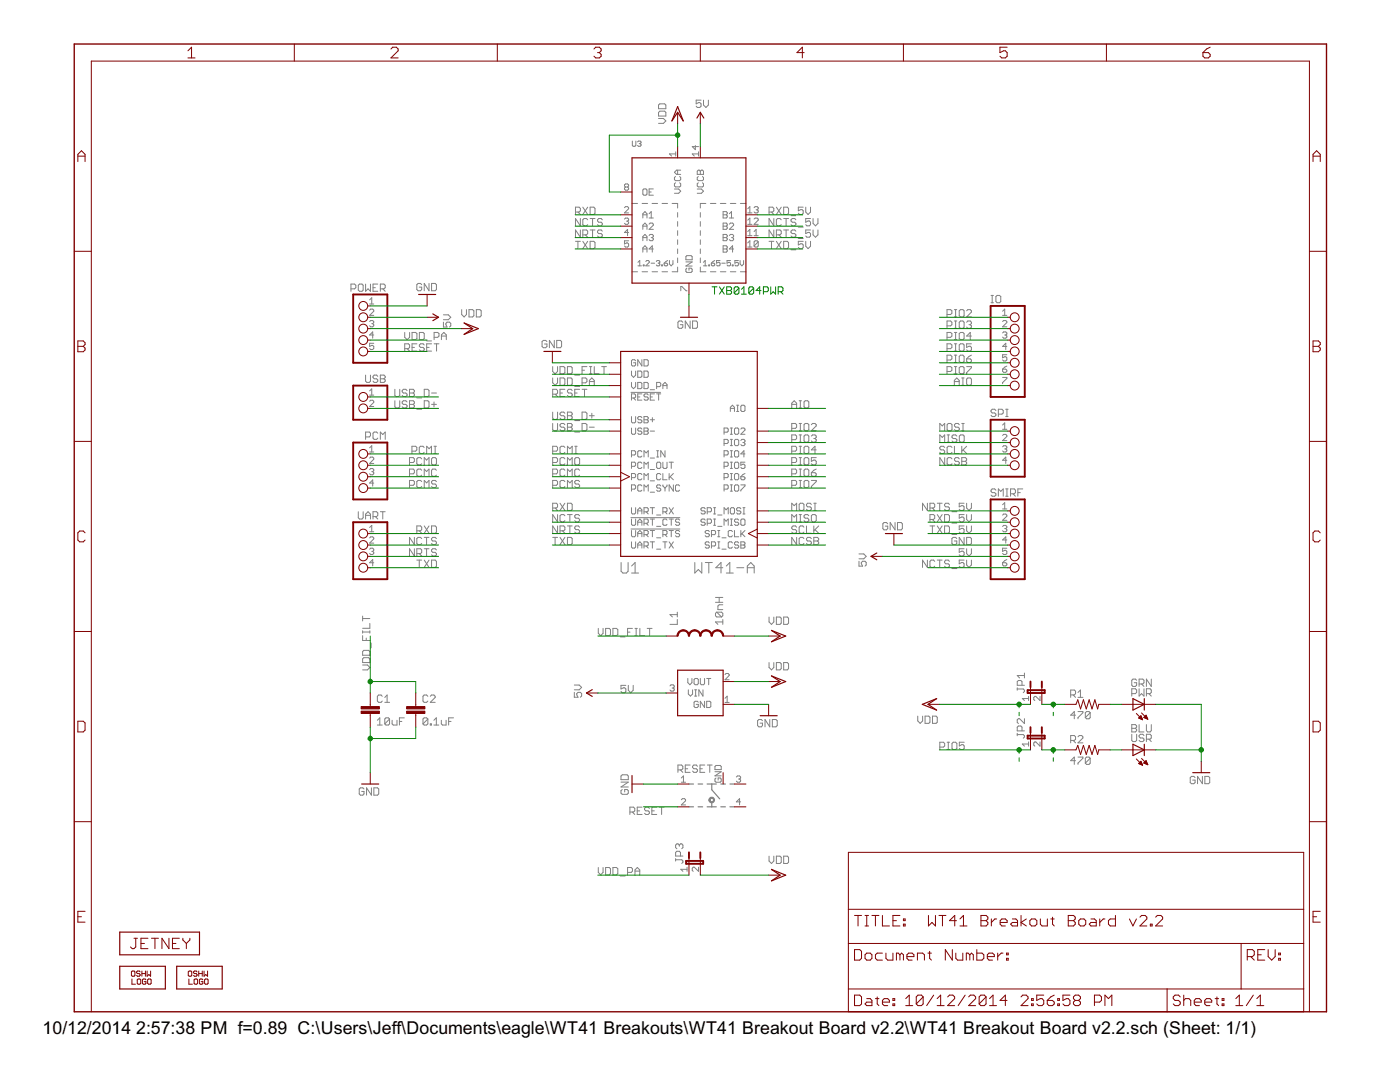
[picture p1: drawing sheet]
<svg xmlns="http://www.w3.org/2000/svg" width="279mm" height="216mm" viewBox="0 0 279 216" stroke-linecap="round" stroke-linejoin="round" font-family="sans-serif">
<defs><g id="words">
<g font-size="4">
<text x="8.5" y="206.4">10/12/2014</text>
<text x="27.2" y="206.4">2:57:38 PM f=0.89 C:\Users\Jeff\Documents\eagle\WT41 Breakouts\WT41 Breakout Board v2.2\WT41 Breakout Board v2.2.sch (Sheet: 1/1)</text>
</g>
</g></defs>
<path d="M137.5 156.4h.9M139.3 156.4h.9M141.1 156.4h1.9M142 156.4v1.2l1.6 1.8M143.8 156.4h1M145.7 156.4h.9M137.5 161h.9M139.3 161h.9M141.1 161h1.9M142 160.1v.9M143.8 161h1M145.7 161h.9" fill="none" stroke="#808080" stroke-width=".23"/>
<path d="M141.7 159.2a.57 .57 0 0 1 .8 .2 .57 .57 0 0 1-.3 .8 .57 .57 0 0 1-.7-.6h.2a.35 .35 0 0 1 .5-.3 .35 .35 0 0 1 .1 .6 .35 .35 0 0 1-.6-.1v-.2h-.2z" fill-rule="evenodd" fill="#808080" stroke="#808080" stroke-width=".2"/>
<g fill="none" stroke="#808080" stroke-width=".2">
<path d="M139.9 20h-1v.7l.5-.2h.3l.2 .2v.5l-.2 .2h-.5l-.3-.2M140.4 20v1l.5 .4 .5-.4v-1M124.8 37.3h.4M124.8 37.3l-.2-.2 .2-.4h.4l.3 .2-.3 .4M124.8 37.3l-.2 .2 .2 .5h.4l.3-.3-.3-.4M126.2 28.2v.8l.2 .2h.3l.2-.2v-.8M127.2 28.3l.2-.1h.4l.1 .1-.1 .4M127.6 28.7h.2M127.8 28.7l.1 .1-.1 .4h-.4l-.2-.2M128.5 37.7h.4l.2 .2v.8l-.2 .2h-.4l-.2-.2v-.8zM129.5 38.3h.5M130.4 37.7h-.9v1.2h.9"/>
<path d="M131.4 23.6h1l.5 .5-.5 .5h-1M131.4 22.4l.3-.2h1l.2 .2v.8h-1.5zM131.4 21l.3-.3h1l.2 .3v.7h-1.5zM134.6 37.7h.8l.4 .4-.4 .5h-.8M134.8 36.5l-.2 .2v.4l.2 .2h.8l.2-.2v-.4l-.2-.2M134.8 35.2l-.2 .2v.4l.2 .2h.8l.2-.2v-.4l-.2-.2M134.9 30.7h-1.3l.4 .4M134.9 30.3v.8M135.2 34v.8M135.8 34h-.8l-.4 .4 .4 .4h.8M138.8 29v.9l-.6-.6h1.2M139.1 34.2l.3-.2 .4 .2 .4-.2 .2 .2v.6h-1.3z"/>
<path d="M139.1 37.7h.9l.4 .4-.4 .5h-.9M139.4 35.2l-.3 .2v.4l.3 .2h.8l.2-.2v-.4l-.2-.2M139.4 36.5l-.3 .2v.4l.3 .2h.8l.2-.2v-.4l-.2-.2M139.4 30.7h-1.2l.4 .4M139.4 30.3v.8M139.8 34.2v.6M70 57.6h.8l.2-.2v-.5l-.2-.2h-.8v1.4M71.5 56.9l.3-.2h.4l.3 .2v1l-.3 .2h-.4l-.3-.2zM73 56.7v1.4l.4-.5 .5 .5v-1.4M73.8 59.8l.4-.4v1.3M74.4 57.4h.5M75.4 56.7h-1v1.4h1"/>
<path d="M75.9 57.6h.7l.3-.2v-.5l-.3-.2h-.7v1.4M76.4 57.6l.5 .5M84.2 56.8l-.3-.2h-.5l-.2 .2v1l.2 .2h.5l.3-.2v-.5h-.5M85.6 56.6v1.4l-.9-1.4v1.4M86.1 56.6h.7l.3 .2v1l-.3 .2h-.7zM114.9 42.3h.7l.2-.2v-.5l-.2-.3h-.7v1.5M114.9 48.2h.9M115.3 42.3l.5 .5M115.3 48.2v1.4M115.8 43.6v1.5l-.9-1.5v1.5M115.8 45.9v1.4l-.9-1.4v1.4M116.3 41.3l1 1.5"/>
<path d="M116.3 46.9h.8l.2-.3v-.5l-.2-.2h-.8v1.4M116.3 48.2l1 1.4M116.8 46.9l.5 .4M117.3 43.9l-.2-.3h-.5l-.3 .3v.9l.3 .3h.5l.2-.3M117.3 41.3l-1 1.5M117.3 48.2l-1 1.4M117.8 41.3h.7l.2 .3v.9l-.2 .3h-.7zM117.8 48.2h.7l.2 .2v1l-.2 .2h-.7zM117.8 43.6h.9M117.8 45.9h.9M118.3 43.6v1.5M118.3 45.9v1.4"/>
<path d="M120.2 43.9l-.2-.3h-.5l-.2 .3v.2l.2 .2h.5l.2 .3v.2l-.2 .3h-.5l-.2-.3M120.2 46.1l-.2-.2h-.5l-.2 .2v.3l.2 .2h.5l.2 .3v.2l-.2 .2h-.5l-.2-.2M124.6 43.7l.2-.2h.4l.3 .2-.3 .4M124.6 41.4l.2-.2h.4l.3 .2v.3l-.9 .8h.9M125 44.1h.2M125.2 44.1l.3 .2-.3 .5h-.4l-.2-.2M125.5 48h-.9v.7l.6-.2 .3 .2v.4l-.3 .2h-.4l-.2-.2M125.5 46.4h-.9l.6-.6v1.2M126.1 54.2h1.1M126.1 40.6h1.1M127.3 52.3l.4-.3v1M127.3 53h.7"/>
<path d="M128.1 54.2h1.1M128.1 40.6h1.1M128.3 43.5v-.8l.4-.5 .4 .5v.8M128.3 45.8v-.9l.4-.4 .4 .4v.9M128.3 48v-.8l.4-.4 .4 .4v.8M128.3 50.3v-.8l.4-.5 .4 .5v.8M128.3 42.9h.8M128.3 45.1h.8M128.3 47.4h.8M128.3 49.7h.8M128.4 52.9h.1v.1h-.1zM128.9 52.2l.2-.2h.3l.2 .2v.1l-.7 .7h.7"/>
<path d="M129.5 42.7l.5-.5v1.3M129.5 43.5h.9M129.5 44.7l.3-.2h.4l.2 .2v.2l-.9 .9h.9M129.5 47l.3-.2h.4l.2 .2-.2 .4M129.9 52.5h.7M130 47.4h.2M130.1 54.2h1.1M130.1 40.6h1.1M130.2 47.4l.2 .2-.2 .4h-.4l-.3-.2M130.4 49.7h-.9l.7-.7v1.3M131 52.2l.1-.2h.4l.2 .2-.2 .3M131.3 52.5h.2"/>
<path d="M131.5 52.5l.2 .2-.2 .3h-.4l-.1-.1M132 52.9h.2v.1h-.2zM132.1 54.2h1.1M132.1 40.6h1.1M132.5 52.5h.6l.1 .4-.1 .1h-.4l-.2-.1zM133.2 52l-.7 .5M133.6 52v.7l.3 .3 .4-.3v-.7M134.1 40.6h1.1v.9M135.2 53.3v.9h-1.1M135.2 42.4v.9M135.2 44.2v.9M135.2 46v1"/>
<path d="M135.2 47.9v.9M135.2 49.7v.9M135.2 51.5v.9M135.9 58v-.8h.2l.8 .8h.2M136.9 52.3h1.2l-1.2 .8h1.2M137.1 53.5l-.2 .2v.4l.2 .3h.8l.2-.3v-.4l-.2-.2h-.4v.4M137.1 51h.8l.2 .2v.6h-1.2v-.6zM139.8 53.3v.9h1.1M139.8 42.4v.9M139.8 44.2v.9M139.8 46v1M139.8 47.9v.9"/>
<path d="M139.8 49.7v.9M139.8 51.5v.9M140.4 53h.7M140.4 52.3l.3-.3v1M140.9 40.6h-1.1v.9M141.4 52.9h.2v.1h-.2zM141.8 54.2h1.1M141.8 40.6h1.1M142 52.5h.5l.1 .4-.1 .1h-.4l-.1-.1zM142.6 52l-.6 .5M143.7 52h-.7v.5l.5-.2 .2 .2v.4l-.2 .1h-.3l-.2-.1M143.8 54.2h1.1"/>
<path d="M143.8 40.6h1.1M144 52.5h.7M144.3 42.2h.6l.2 .2-.2 .5 .2 .4-.2 .2h-.6zM144.3 44.5h.6l.2 .2-.2 .4 .2 .5-.2 .2h-.6zM144.3 46.8h.6l.2 .2-.2 .4 .2 .4-.2 .2h-.6zM144.3 49h.6l.2 .3-.2 .4 .2 .4-.2 .2h-.6zM144.3 42.9h.6M144.3 45.1h.6M144.3 47.4h.6M144.3 49.7h.6M145.6 43.5h.8M145.6 44.7l.2-.2h.4l.2 .2v.2l-.8 .9h.8"/>
<path d="M145.6 47l.2-.2h.4l.2 .2-.2 .4M145.6 42.7l.4-.5v1.3M145.8 54.2h1.1M145.8 40.6h1.1M145.8 52h-.7v.5l.5-.2 .2 .2v.4l-.2 .1h-.3l-.2-.1M146 47.4h.2M146.1 52.9h.2v.1h-.2zM146.2 47.4l.2 .2-.2 .4h-.4l-.2-.2M146.4 49.7h-.8l.6-.7v1.3M147.4 52h-.7v.5l.5-.2 .2 .2v.4l-.2 .1h-.4l-.1-.1M147.7 52v.7l.4 .3 .3-.3v-.7M147.8 54.2h1.1"/>
<path d="M147.8 40.6h1.1M149.2 42.5h.9M149.2 44.8h.9M149.2 49.3h.9M149.2 41.7l.4-.5v1.3M149.2 43.9l.4-.4v1.3M149.2 46.2l.4-.4v1.2M149.2 48.5l.4-.5v1.3M149.2 47h.9M150.5 43.7l.2-.2h.4l.2 .2v.2l-.8 .9h.8M150.5 41.4l.2-.2h.4l.2 .2-.2 .5M150.5 47h.8"/>
<path d="M150.5 46.2l.4-.4v1.2M150.9 41.9h.2M151.1 41.9l.2 .2-.2 .4h-.4l-.2-.2M151.3 48.3l-.2-.3h-.4l-.2 .3v.8M151.3 48.3v.8l-.2 .2h-.4l-.2-.2M151.3 48.3l-.8 .8M153.5 42.3h.7l.2-.2v-.5l-.2-.3h-.7v1.5M153.5 48.2h.9M154 48.2v1.4M154 42.3l.4 .5M154.4 43.6v1.5l-.9-1.5v1.5M154.4 45.9v1.4l-.9-1.4v1.4"/>
<path d="M154.9 46.9h.8l.2-.3v-.5l-.2-.2h-.8v1.4M154.9 48.2l1 1.4M154.9 41.3l1 1.5M155.4 46.9l.5 .4M155.9 43.9l-.2-.3h-.5l-.3 .3v.9l.3 .3h.5l.2-.3M155.9 48.2l-1 1.4M155.9 41.3l-1 1.5M156.4 41.3h.7l.3 .3v.9l-.3 .3h-.7zM156.4 48.2h.7l.3 .2v1l-.3 .2h-.7zM156.4 43.6h1M156.4 45.9h1M156.9 43.6v1.5"/>
<path d="M156.9 45.9v1.4M157.9 49.8h.9M157.9 43h.9M158.8 43.9l-.2-.3h-.5l-.2 .3v.2l.2 .2h.5l.2 .3v.2l-.2 .3h-.5l-.2-.3M158.8 46.1l-.2-.2h-.5l-.2 .2v.3l.2 .2h.5l.2 .3v.2l-.2 .2h-.5l-.2-.2M159.3 47.6h1M159.3 45.3h1M160.3 41.3h-1v.8l.5-.3h.3l.2 .3v.4l-.2 .3h-.5l-.3-.3M160.3 48.2h-1v.7l.5-.3h.3l.2 .3v.5l-.2 .2h-.5l-.3-.2M160.8 41.3v1l.5 .5 .5-.5v-1M160.8 48.2v.9l.5 .5 .5-.5v-.9M161.8 45.9h-1v.7l.5-.2h.2l.3 .2v.5l-.3 .2h-.5l-.2-.2"/>
<path d="M161.8 43.6h-1v.7l.5-.2h.2l.3 .2v.5l-.3 .3h-.5l-.2-.3M162.3 43.6v1l.5 .5 .4-.5v-1M162.3 45.9v1l.5 .4 .4-.4v-1M197.8 58.9h.5M198 58.9v1.5M199 58.9h.5l.2 .3v1l-.2 .2h-.5l-.2-.2v-1zM73 74.8v1.3l.2 .2h.5l.2-.2v-1.3M73.8 61.9l.2-.2h.4l.2 .2v.2l-.8 .8h.8M73.8 64.2l.2-.2h.4l.2 .2-.2 .4M73.8 78l.4-.4v1.2M73.8 78.8h.8M73.8 60.7h.8"/>
<path d="M74.2 64.6h.2M74.4 64.6l.2 .2-.2 .4h-.4l-.2-.2M74.6 68.5h-.8v.6l.4-.2 .4 .2v.4l-.2 .2h-.4l-.2-.2M74.6 66.8h-.8l.6-.6v1.3M75.4 75.1l-.2-.3h-.5l-.3 .3v.2l.3 .3h.5l.2 .2v.3l-.2 .2h-.5l-.3-.2M75.9 74.8h.7l.3 .3v.2l-.3 .3 .3 .2v.3l-.3 .2h-.7zM75.9 75.6h.7M78.8 77.7v1.2l.2 .2h.5l.3-.2v-1.2M78.8 80v1.2l.2 .2h.5l.3-.2v-1.2M80.8 66.3v1l.5 .5 .4-.5v-1M80.8 69.6h.7l.2-.3v-.5l-.2-.2h-.7v1.5M81.2 77.9l-.2-.2h-.5l-.2 .2v.3l.2 .2h.5l.2 .3v.2l-.2 .2h-.5l-.2-.2"/>
<path d="M81.3 69.6l.4 .5M81.7 80h.8l.2 .2v.3l-.2 .2 .2 .2v.3l-.2 .2h-.8zM81.7 77.7h.8l.2 .2v.3l-.2 .2 .2 .3v.2l-.2 .2h-.8zM81.7 78.4h.8M82.2 66.3h.8l.2 .3v.9l-.2 .3h-.8zM82.2 69.3h.5M83.2 79.4h1M83.2 68.6h-1v1.5h1M83.7 66.3h.7l.3 .3v.9l-.3 .3h-.7zM84.7 68.8l-.3-.2h-.5l-.2 .2v.3l.2 .2h.5l.3 .3v.2l-.3 .3h-.5l-.2-.3M84.7 77.7h.7l.2 .2v1l-.2 .2h-.7zM84.7 80h.7l.2 .2v1l-.2 .2h-.7z"/>
<path d="M85.2 69.3h.4M85.2 68h.9M86.1 68.6h-.9v1.5h.9M86.1 78.4h1M86.6 67.3h.8l.2-.2v-.5l-.2-.3h-.8v1.5M86.6 68.6h1M87.1 68.6v1.5M88.1 67.1h1M88.1 67.8v-1l.5-.5 .5 .5v1M88.5 64.3v1h.7l-.2-.5v-.3l.2-.2h.5l.3 .2v.5l-.3 .3M88.5 62.8h1l.5 .5-.5 .5h-1M92.1 61.8v1l.5 .4 .5-.4v-1"/>
<path d="M93.6 61.8h.7l.3 .2v1l-.3 .2h-.7zM95.1 61.8h.7l.2 .2v1l-.2 .2h-.7zM109.2 68.2l-.3-.3h-.5l-.2 .3v.9l.2 .3h.5l.3-.3v-.5h-.5M110.3 73.2v.9l.5 .5 .5-.5v-.9M110.3 75.4v1l.5 .5 .5-.5v-1M110.3 78.7h.7l.3-.3v-.5l-.3-.2h-.7v1.4M110.6 67.9v1.5l-1-1.5v1.5M110.8 78.7l.5 .4M111.1 67.9h.7l.3 .3v.9l-.3 .3h-.7zM111.8 75.4h.7l.2 .2v1l-.2 .3h-.7zM111.8 73.2h.7l.2 .2v1l-.2 .2h-.7zM111.8 78.4h.4"/>
<path d="M112.7 77.7h-.9v1.4h.9M113.2 75.4h.8l.2 .2v1l-.2 .3h-.8zM113.2 73.2h.8l.2 .2v1l-.2 .2h-.8zM114.2 77.9l-.2-.2h-.5l-.3 .2v.3l.3 .2h.5l.2 .3v.2l-.2 .2h-.5l-.3-.2M114.7 74.8h1M114.7 77.1h1M114.7 78.4h.5M115.7 77.7h-1v1.4h1M116.2 76.4h.7l.2-.3v-.5l-.2-.2h-.7v1.5M116.2 77.7h.9M116.2 73.9h.4M116.6 77.7v1.4"/>
<path d="M117.1 73.2h-.9v1.4M117.6 73.2h.5M117.6 74.6h.5M117.6 76.9v-1l.5-.5 .5 .5v1M117.6 76.1h1M117.9 73.2v1.4M118.6 73.2v1.4h1M120.1 73.2h.9M120.5 73.2v1.4M125.9 78.3h5.9M126 74v.9l.4 .4 .5-.4v-.9M126 76.3v.9l.4 .4 .5-.4v-.9"/>
<path d="M126 79.4h.6l.3-.2v-.4l-.3-.2h-.6v1.2M126.4 79.4l.5 .4M126.9 72l-.3-.2h-.4l-.2 .2v.8l.2 .2h.4l.3-.2v-.4h-.5M127.3 76.3h.6l.2 .2v.9l-.2 .2h-.6zM127.3 74h.6l.2 .3v.8l-.2 .2h-.6zM127.3 79.2h.4M128.1 71.8v1.2l-.8-1.2v1.2M128.1 78.6h-.8v1.2h.8M128.5 71.8h.7l.2 .2v.8l-.2 .2h-.7zM128.5 74h.7l.2 .3v.8l-.2 .2h-.7zM128.5 76.3h.7l.2 .2v.9l-.2 .2h-.7zM129.4 78.8l-.2-.2h-.5l-.2 .2 .2 .4h.5l.2 .2-.2 .4h-.5l-.2-.2"/>
<path d="M129.8 77.8h.8M129.8 79.2h.4M130.6 78.6h-.8v1.2h.8M131 77.2h.7l.2-.3v-.4l-.2-.2h-.7v1.3M131 78.6h.9M131.4 78.6v1.2M132.3 77.6v-.9l.4-.4 .4 .4v.9M132.3 76.9h.8M136.3 64.3l-.3-.2h-.5l-.2 .2v1l.2 .2h.5l.3-.2v-.5h-.5M137.7 64.1v1.4l-.9-1.4v1.4M138.2 64.1h.8l.2 .2v1l-.2 .2h-.8zM159.5 80h.5"/>
<path d="M159.7 80v1.4M189 62.8h.7l.3-.3v-.5l-.3-.2h-.7v1.4M189 65h.7l.3-.2v-.5l-.3-.2h-.7v1.4M189 67.3h.7l.3-.2v-.5l-.3-.3h-.7v1.5M189 69.6h.7l.3-.3v-.5l-.3-.2h-.7v1.5M189 71.8h.7l.3-.2v-.5l-.3-.2h-.7v1.4M189 74.1h.7l.3-.2v-.5l-.3-.2h-.7v1.4M190.5 63.2h.4M190.5 61.8h.4M190.5 64.1h.4M190.5 65.5h.4M190.5 76.9v-1l.4-.5 .5 .5v1"/>
<path d="M190.5 73.2h.4M190.5 74.6h.4M190.5 70.9h.4M190.5 72.3h.4M190.5 68.6h.4M190.5 70.1h.4M190.5 66.3h.4M190.5 67.8h.4M190.5 76.1h.9M190.7 61.8v1.4M190.7 64.1v1.4M190.7 66.3v1.5"/>
<path d="M190.7 68.6v1.5M190.7 70.9v1.4M190.7 73.2v1.4M191.4 62l.3-.2h.5l.2 .2v1l-.2 .2h-.5l-.3-.2zM191.4 66.6l.3-.3h.5l.2 .3v.9l-.2 .3h-.5l-.3-.3zM191.4 68.8l.3-.2h.5l.2 .2v1l-.2 .3h-.5l-.3-.3zM191.4 73.4l.3-.2h.5l.2 .2v1l-.2 .2h-.5l-.3-.2zM191.7 64.1h.5l.2 .2v1l-.2 .2h-.5l-.3-.2v-1zM191.7 70.9h.5l.2 .2v1l-.2 .2h-.5l-.3-.2v-1zM191.9 76.9h.5M191.9 75.4h.5M192.2 75.4v1.5"/>
<path d="M192.9 62l.2-.2h.5l.3 .2v.3l-1 .9h1M192.9 64.3l.2-.2h.5l.3 .2v.2l-.3 .3M192.9 71.6h.7l.3 .2v.3l-.3 .2h-.5l-.2-.2zM192.9 73.2h1v.2l-1 1v.2M193.1 75.4h.5l.3 .2v1l-.3 .3h-.5l-.2-.3v-1zM193.4 64.8h.2M193.6 64.8l.3 .2v.3l-.3 .2h-.5l-.2-.2M193.9 68.6h-1v.7l.5-.2h.2l.3 .2v.5l-.3 .3h-.5l-.2-.3M193.9 70.9l-1 .7M193.9 67.1h-1l.7-.8v1.5M197.8 60.4h.5M200.1 62.1l.4-.4v1.2"/>
<path d="M200.1 64.2l.2-.2h.4l.2 .2v.2l-.8 .8h.8M200.1 66.4l.2-.2h.4l.2 .2-.2 .4M200.1 73.7h.6l.2 .4-.2 .2h-.4l-.2-.2zM200.1 75.3h.8v.2l-.8 .8v.3M200.1 62.9h.8M200.5 66.8h.2M200.7 66.8l.2 .3-.2 .4h-.4l-.2-.2M200.9 70.8h-.8v.6l.4-.2 .4 .2v.4l-.2 .2h-.4l-.2-.2M200.9 69.1h-.8l.6-.6v1.2M200.9 73l-.8 .7M73 87.2h.7l.2-.3v-.5l-.2-.2h-.7v1.5M73.8 80.1l.2-.2h.4l.2 .2v.2l-.8 .8h.8"/>
<path d="M73.8 91.4l.2-.2h.4l.2 .2v.2l-.8 .9h.8M73.8 93.7l.2-.2h.4l.2 .2-.2 .4M73.8 89.4l.4-.5v1.3M73.8 90.2h.8M74.2 94.1h.2M74.4 94.1l.2 .2-.2 .4h-.4l-.2-.2M74.6 96.4h-.8l.6-.6v1.2M75.4 86.4l-.2-.2h-.5l-.3 .2v1l.3 .3h.5l.2-.3M75.9 87.7v-1.5l.5 .5 .5-.5v1.5M81.2 80.2l-.2-.2h-.5l-.2 .2v.3l.2 .2h.5l.2 .2v.3l-.2 .2h-.5l-.2-.2M81.7 96.8h.8l.2-.2v-.5l-.2-.2h-.8v1.4M81.7 92.3h.8l.2-.2v-.5l-.2-.3h-.8v1.5"/>
<path d="M81.7 94.6h.8l.2-.3v-.5l-.2-.2h-.8v1.4M81.7 80.7h.8M82.2 90h.8l.2-.2v-.5l-.2-.3h-.8v1.5M83.2 81.7h1M84.2 91.6l-.3-.3h-.5l-.2 .3v.9l.2 .3h.5l.3-.3M84.2 93.8l-.3-.2h-.5l-.2 .2v1l.2 .2h.5l.3-.2M84.2 96.1l-.3-.2h-.5l-.2 .2v1l.2 .2h.5l.3-.2M84.6 89.3l-.2-.3h-.5l-.2 .3v1l.2 .2h.5l.2-.2M84.7 92.8v-1.5l.4 .5 .5-.5v1.5M84.7 95v-1.4l.4 .5 .5-.5v1.4M84.7 97.3v-1.4l.4 .5 .5-.5v1.4M85.2 90.5v-1.5l.4 .5 .5-.5v1.5"/>
<path d="M86.1 80.7h1M86.4 91.3h.4l.3 .3v.9l-.3 .3h-.4l-.3-.3v-.9zM86.6 89h.5M86.6 90.5h.5M86.6 80.2v1M86.8 89v1.5M87.1 93.8l-.3-.2h-.4l-.3 .2v1l.3 .2h.4l.3-.2M87.1 96.1l-.3-.2h-.4l-.3 .2v.3l.3 .2h.4l.3 .2v.3l-.3 .2h-.4l-.3-.2M110.3 82.2v1.2l.3 .3h.4l.3-.3v-1.2M110.3 84.5v1.2l.3 .3h.4l.3-.3v-1.2M110.3 90h.7l.3-.2v-.5l-.3-.3h-.7v1.5M110.3 92.3h.7l.3-.2v-.5l-.3-.3h-.7v1.5"/>
<path d="M110.3 94.6h.7l.3-.3v-.5l-.3-.2h-.7v1.4M110.3 96.8h.7l.3-.2v-.5l-.3-.2h-.7v1.4M112.7 89.3l-.2-.3h-.5l-.2 .3v1l.2 .2h.5l.2-.2M112.7 82.5l-.2-.3h-.5l-.2 .3v.2l.2 .3h.5l.2 .2v.2l-.2 .3h-.5l-.2-.3M112.7 84.8l-.2-.3h-.5l-.2 .3v.2l.2 .2h.5l.2 .3v.2l-.2 .3h-.5l-.2-.3M112.7 91.6l-.2-.3h-.5l-.2 .3v.9l.2 .3h.5l.2-.3M112.7 93.8l-.2-.2h-.5l-.2 .2v1l.2 .2h.5l.2-.2M112.7 96.1l-.2-.2h-.5l-.2 .2v1l.2 .2h.5l.2-.2M113.2 82.2h.8l.2 .3v.2l-.2 .3 .2 .2v.2l-.2 .3h-.8zM113.2 84.5h.8l.2 .3v.2l-.2 .2 .2 .3v.2l-.2 .3h-.8zM113.2 90.5v-1.5l.5 .5 .5-.5v1.5M113.2 92.8v-1.5l.5 .5 .5-.5v1.5"/>
<path d="M113.2 95v-1.4l.5 .5 .5-.5v1.4M113.2 97.3v-1.4l.5 .5 .5-.5v1.4M113.2 85.2h.8M113.2 83h.8M114.7 86.2h1M114.7 89h.5M114.7 90.5h.5M114.7 83.9h1M114.9 89v1.5M114.9 91.3h.5l.3 .3v.9l-.3 .3h-.5l-.2-.3v-.9zM115.7 96.1l-.3-.2h-.5l-.2 .2v.3l.2 .2h.5l.3 .2v.3l-.3 .2h-.5l-.2-.2M115.7 93.8l-.3-.2h-.5l-.2 .2v1l.2 .2h.5l.3-.2"/>
<path d="M116.2 84.5h.7l.2 .3v.9l-.2 .3h-.7zM116.2 82.2h.7l.2 .3v.9l-.2 .3h-.7zM117.6 85.2h1M117.6 83h1M118.1 82.5v.9M126 85.4v1l.2 .3h.4l.3-.3v-1M126 83.1v1.1l.2 .2h.4l.3-.2v-1.1M126 90.8h.6l.3-.2v-.5l-.3-.2h-.6v1.3M126 93h.6l.3-.2v-.4l-.3-.2h-.6v1.3M126 95.3h.6l.3-.2v-.4l-.3-.2h-.6v1.2M126 97.6h.6l.3-.2v-.4l-.3-.2h-.6v1.2M128.1 83.3l-.2-.2h-.4l-.2 .2 .2 .5h.4l.2 .2-.2 .4h-.4l-.2-.2"/>
<path d="M128.1 90.1l-.2-.2h-.4l-.2 .2v.9l.2 .2h.4l.2-.2M128.1 85.6l-.2-.2h-.4l-.2 .2 .2 .4h.4l.2 .2-.2 .5h-.4l-.2-.3M128.1 92.4l-.2-.2h-.4l-.2 .2v.9l.2 .2h.4l.2-.2M128.1 94.7l-.2-.2h-.4l-.2 .2v.8l.2 .2h.4l.2-.2M128.1 97l-.2-.2h-.4l-.2 .2v.8l.2 .2h.4l.2-.2M128.5 83.1h.7l.2 .2-.2 .5 .2 .4-.2 .2h-.7zM128.5 85.4h.7l.2 .2-.2 .4 .2 .4-.2 .3h-.7zM128.5 91.2v-1.3l.4 .5 .5-.5v1.3M128.5 93.5v-1.3l.4 .4 .5-.4v1.3M128.5 95.7v-1.2l.4 .4 .5-.4v1.2M128.5 98v-1.2l.4 .4 .5-.4v1.2M128.5 83.8h.7"/>
<path d="M128.5 86h.7M129.8 83.8h.8M129.8 86h.8M129.8 91.4h.8M129.8 95.9h.8M129.8 98.2h.8M129.8 93.7h.8M130.2 83.3v.9M131 91.2h.4M131 92.4l.3-.2h.4l.2 .2v.9l-.2 .2h-.4l-.3-.2zM131 89.9h.4M131.3 89.9v1.3"/>
<path d="M131.9 94.7l-.2-.2h-.4l-.3 .2v.8l.3 .2h.4l.2-.2M131.9 97l-.2-.2h-.4l-.3 .2 .3 .4h.4l.2 .2-.2 .4h-.4l-.3-.2M132.3 92.2v1.1l.2 .2h.4l.2-.2v-1.1M132.3 94.5v1.2h.8M132.3 96.8v.2l.4 .4M132.7 89.9v1.3l-.8-1.3v1.3M132.7 97.4v.6M133.1 96.8v.2l-.4 .4M133.5 94.5v1.2M133.5 92.2h.9M133.8 95.1l.6 .6M134 92.2v1.3"/>
<path d="M134.4 96.8v1.2l-.9-1.2v1.2M134.4 94.5l-.9 .8M135.6 97l-.2-.2h-.4l-.2 .2v.8l.2 .2h.4l.2-.2M144.5 86.2h.6l.2-.2v-.4l-.2-.2h-.6v1.3M144.5 88.5h.6l.2-.2v-.4l-.2-.2h-.6v1.2M144.5 93h.6l.2-.2v-.4l-.2-.2h-.6v1.3M144.5 90.8h.6l.2-.2v-.5l-.2-.2h-.6v1.3M144.5 95.3h.6l.2-.2v-.4l-.2-.2h-.6v1.2M144.5 97.6h.6l.2-.2v-.4l-.2-.2h-.6v1.2M145.8 87.7h.4M145.8 91.2h.4M145.8 86.7h.4"/>
<path d="M145.8 85.4h.4M145.8 82.1v-.8l.4-.4 .4 .4v.8M145.8 88.9h.4M145.8 89.9h.4M145.8 94.5h.4M145.8 95.7h.4M145.8 96.8h.4M145.8 98h.4M145.8 92.2h.4M145.8 93.5h.4M145.8 81.5h.8M146 85.4v1.3"/>
<path d="M146 87.7v1.2M146 89.9v1.3M146 92.2v1.3M146 94.5v1.2M146 96.8v1.2M146.6 85.6l.2-.2h.4l.2 .2v.8l-.2 .3h-.4l-.2-.3zM146.6 90.1l.2-.2h.4l.2 .2v.9l-.2 .2h-.4l-.2-.2zM146.8 87.7h.4l.2 .2v.8l-.2 .2h-.4l-.2-.2v-.8zM146.8 92.2h.4l.2 .2v.9l-.2 .2h-.4l-.2-.2v-.9zM146.8 94.5h.4l.2 .2v.8l-.2 .2h-.4l-.2-.2v-.8zM146.8 96.8h.4l.2 .2v.8l-.2 .2h-.4l-.2-.2v-.8zM147 82.1h.4"/>
<path d="M147 80.9h.4M147.2 80.9v1.2M147.8 87.9l.3-.2h.4l.2 .2-.2 .4M147.8 85.6l.3-.2h.4l.2 .2v.2l-.9 .9h.9M147.8 95.1h.7l.2 .4-.2 .2h-.4l-.3-.2zM147.8 96.8h.9v.2l-.9 .8v.2M148.1 80.9h.4l.2 .2v.8l-.2 .2h-.4l-.3-.2v-.8zM148.3 88.3h.2M148.5 88.3l.2 .2-.2 .4h-.4l-.3-.2M148.7 92.2h-.9v.6l.7-.2 .2 .2v.5l-.2 .2h-.4l-.3-.2M148.7 90.6h-.9l.7-.7v1.3M148.7 94.5l-.9 .6"/>
<path d="M158 85.5h.7l.3-.3v-.4l-.3-.3h-.7v1.5M158 90h.7l.3-.2v-.5l-.3-.3h-.7v1.5M158 92.3h.7l.3-.2v-.5l-.3-.3h-.7v1.5M158 94.6h.7l.3-.3v-.5l-.3-.2h-.7v1.4M158 96.8h.7l.3-.2v-.5l-.3-.2h-.7v1.4M158 81.4v-.9l.5-.5 .5 .5v.9M158 87.7h.7l.3-.2v-.5l-.3-.2h-.7v1.4M158 80.7h1M159.5 89h.5M159.5 90.5h.5M159.5 91.3h.5M159.5 92.8h.5"/>
<path d="M159.5 93.6h.5M159.5 95h.5M159.5 95.9h.5M159.5 97.3h.5M159.5 84.5h.5M159.5 86h.5M159.5 88.2h.5M159.5 86.8h.5M159.5 81.4h.5M159.7 84.5v1.5M159.7 86.8v1.4M159.7 89v1.5"/>
<path d="M159.7 91.3v1.5M159.7 93.6v1.4M159.7 95.9v1.4M160.5 80.2l.2-.2h.5l.2 .2v1l-.2 .2h-.5l-.2-.2zM160.7 89h.5l.2 .3v1l-.2 .2h-.5l-.2-.2v-1zM160.7 91.3h.5l.2 .3v.9l-.2 .3h-.5l-.2-.3v-.9zM160.7 93.6h.5l.2 .2v1l-.2 .2h-.5l-.2-.2v-1zM160.7 95.9h.5l.2 .2v1l-.2 .2h-.5l-.2-.2v-1zM160.7 84.5h.5l.2 .3v.9l-.2 .3h-.5l-.2-.3v-.9zM160.7 86.8h.5l.2 .2v1l-.2 .2h-.5l-.2-.2v-1zM161.9 84.8l.3-.3h.4l.3 .3v.2l-1 1h1M161.9 87l.3-.2h.4l.3 .2v.3l-.3 .2"/>
<path d="M161.9 94.3h.7l.3 .3v.2l-.3 .2h-.4l-.3-.2zM161.9 95.9h1v.2l-1 1v.2M162.4 87.5h.2M162.6 87.5l.3 .2v.3l-.3 .2h-.4l-.3-.2M162.9 91.3h-1v.8l.5-.3h.2l.3 .3v.4l-.3 .3h-.4l-.3-.3M162.9 89.8h-1l.7-.8v1.5M162.9 93.6l-.5 .2-.5 .5M187.6 86v-1.5l.4 .5 .5-.5v1.5M187.6 88.2v-1.4l.4 .5 .5-.5v1.4M188.5 89.3l-.2-.3h-.5l-.2 .3v.2l.2 .3h.5l.2 .2v.3l-.2 .2h-.5l-.2-.2M188.5 91.3v1.5l-.9-1.5v1.5M189 88.2h.5"/>
<path d="M189 86.8h.5M189.3 84.5h.4l.3 .3v.9l-.3 .3h-.4l-.3-.3v-.9zM189.3 86.8v1.4M190 89.3l-.3-.3h-.4l-.3 .3v1l.3 .2h.4l.3-.2M190 91.6l-.3-.3h-.4l-.3 .3v.9l.3 .3h.4l.3-.3M190.5 89v1.5h1M191 87l-.3-.2h-.5l-.2 .2v.3l.2 .2h.5l.3 .2v.3l-.3 .2h-.5l-.2-.2M191.5 91.6l-.3-.3h-.5l-.2 .3v.2l.2 .3h.5l.3 .2v.2l-.3 .3h-.5l-.2-.3M191.5 84.8l-.3-.3h-.5l-.2 .3v.2l.2 .2h.5l.3 .3v.2l-.3 .3h-.5l-.2-.3M191.5 87l.2-.2h.5l.2 .2v1l-.2 .2h-.5l-.2-.2zM191.9 91.3h.8l.2 .3v.2l-.2 .3 .2 .2v.2l-.2 .3h-.8zM191.9 84.5h.5"/>
<path d="M191.9 86h.5M191.9 89v1.5M191.9 92.1h.8M192.2 84.5v1.5M192.2 89.8l.7 .7M192.9 89l-1 1M198.8 97.8l-.3-.2h-.5l-.2 .2v.2l.2 .3h.5l.3 .2v.3l-.3 .2h-.5l-.2-.2M198.8 81.9l-.3-.2h-.5l-.2 .2v.2l.2 .3h.5l.3 .2v.3l-.3 .2h-.5l-.2-.2M199.2 82.6h.8l.2-.2v-.5l-.2-.2h-.8v1.4M199.2 99v-1.4l.5 .4 .5-.4v1.4M200.1 84.8l.4-.4v1.3M200.1 86.9l.2-.2h.4l.2 .2v.2l-.8 .8h.8"/>
<path d="M200.1 89.2l.2-.3h.4l.2 .3-.2 .4M200.1 85.7h.8M200.5 89.6h.2M200.7 97.6h.5M200.7 99h.5M200.7 81.7h.5M200.7 83.1h.5M200.7 89.6l.2 .2-.2 .4h-.4l-.2-.2M200.9 91.8h-.8l.6-.6v1.3M201 81.7v1.4M201 97.6v1.4M201.7 98.5h.7l.2-.2v-.5l-.2-.2h-.7v1.4"/>
<path d="M202.2 98.5l.4 .5M203.1 98.3h.5M204.1 97.6h-1v1.4M71.5 102.1v1.2l.3 .3h.4l.3-.3v-1.2M73 103.6v-1l.4-.5 .5 .5v1M73 102.8h.9M73.8 107.3l.2-.2h.4l.2 .2v.2l-.8 .9h.8M73.8 109.6l.2-.2h.4l.2 .2-.2 .4M73.8 105.3l.4-.5v1.3M73.8 106.1h.8M74.2 110h.2M74.4 110l.2 .2-.2 .4h-.4l-.2-.2"/>
<path d="M74.4 103.1h.8l.2-.3v-.4l-.2-.3h-.8v1.5M74.6 112.3h-.8l.6-.6v1.2M74.9 103.1l.5 .5M75.9 102.1h1M76.4 102.1v1.5M82.7 107.2v1.5l-1-1.5v1.5M82.7 109.5v1.5l-1-1.5v1.5M83.2 105.9h.7l.3-.2v-.5l-.3-.3h-.7v1.5M83.2 110.5h.7l.3-.3v-.5l-.3-.2h-.7v1.5M83.2 111.8h1M83.7 111.8v1.4M83.7 105.9l.5 .5"/>
<path d="M83.7 110.5l.5 .5M84.2 107.5l-.3-.3h-.5l-.2 .3v.9l.2 .3h.5l.3-.3M84.7 104.9l.9 1.5M84.7 107.2h.9M84.7 109.5h.9M84.7 111.8l.9 1.4M85.1 107.2v1.5M85.1 109.5v1.5M85.6 104.9l-.9 1.5M85.6 111.8l-.9 1.4M86.1 104.9h.7l.3 .3v1l-.3 .2h-.7zM86.1 111.8h.7l.3 .2v1l-.3 .2h-.7z"/>
<path d="M87.1 107.5l-.3-.3h-.4l-.3 .3v.2l.3 .2h.4l.3 .3v.2l-.3 .3h-.4l-.3-.3M87.1 109.7l-.3-.2h-.4l-.3 .2v.3l.3 .2h.4l.3 .3v.2l-.3 .3h-.4l-.3-.3M110.3 101.4h.7l.3-.3v-.5l-.3-.2h-.7v1.5M110.3 107.2h1M110.8 101.4l.5 .5M110.8 107.2v1.5M111.3 102.7v1.4l-1-1.4v1.4M111.3 104.9v1.5l-1-1.5v1.5M111.8 105.9h.7l.2-.2v-.5l-.2-.3h-.7v1.5M111.8 100.4l.9 1.5M111.8 107.2l.9 1.5M112.2 105.9l.5 .5"/>
<path d="M112.7 102.9l-.2-.2h-.5l-.2 .2v1l.2 .2h.5l.2-.2M112.7 100.4l-.9 1.5M112.7 107.2l-.9 1.5M113.2 100.4h.8l.2 .2v1l-.2 .3h-.8zM113.2 107.2h.8l.2 .3v.9l-.2 .3h-.8zM113.2 104.9h1M113.2 102.7h1M113.7 102.7v1.4M113.7 104.9v1.5M115.7 102.9l-.3-.2h-.5l-.2 .2v.3l.2 .2h.5l.3 .3v.2l-.3 .2h-.5l-.2-.2M115.7 105.2l-.3-.3h-.5l-.2 .3v.2l.2 .3h.5l.3 .2v.3l-.3 .2h-.5l-.2-.2M124 112.2v1.8l.3 .3h.7l.3-.3v-1.8"/>
<path d="M125.9 103.3h9.8M125.9 105.6h9.8M126 105.9v1l.2 .2h.4l.3-.2v-1M126 108.1v1.1l.2 .2h.4l.3-.2v-1.1M126 103.6v1l.2 .2h.4l.3-.2v-1M126 101.3v1l.2 .3h.4l.3-.3v-1M126 114.3h1.4M126 112.9l.7-.7v2.1M127.3 102.6v-.9l.4-.4 .4 .4v.9M127.3 104.8v-.8l.4-.4 .4 .4v.8M127.3 107.1v-.8l.4-.4 .4 .4v.8M127.3 109.4v-.9l.4-.4 .4 .4v.9"/>
<path d="M127.3 106.5h.8M127.3 101.9h.8M127.3 104.2h.8M127.3 108.8h.8M128.5 102.1h.7l.2-.2v-.4l-.2-.2h-.7v1.3M128.5 104.4h.7l.2-.2v-.4l-.2-.2h-.7v1.2M128.5 106.7h.7l.2-.2v-.4l-.2-.2h-.7v1.2M128.5 108.9h.7l.2-.1v-.5l-.2-.2h-.7v1.3M128.9 102.1l.5 .5M128.9 106.7l.5 .4M128.9 104.4l.5 .4M128.9 108.9l.5 .5"/>
<path d="M129.8 103.6h.8M129.8 105.9h.8M129.8 101.3h.8M129.8 108.1h.8M130.2 101.3v1.3M130.2 103.6v1.2M130.2 105.9v1.2M130.2 108.1v1.3M131 107.3h.9M131 102.8h.9M131 105h.9M131 109.6h.9"/>
<path d="M132.3 102.1h.6l.2-.2v-.4l-.2-.2h-.6v1.3M132.3 106.7h.6l.2-.2v-.4l-.2-.2h-.6v1.2M132.3 108.1h.8M132.7 106.7l.4 .4M132.7 102.1l.4 .5M132.7 108.1v1.3M133.1 103.8l-.2-.2h-.4l-.2 .2v.8l.2 .2h.4l.2-.2M133.5 103.6h.9M133.5 105.9h.9M133.5 101.3l.9 1.3M133.5 108.1l.9 1.3M134 103.6v1.2"/>
<path d="M134 105.9v1.2M134.4 101.3l-.9 1.3M134.4 108.1l-.9 1.3M135.6 103.8l-.2-.2h-.4l-.2 .4 .2 .2h.4l.2 .4-.2 .2h-.4l-.2-.2M135.6 106.1l-.2-.2h-.4l-.2 .4 .2 .2h.4l.2 .4-.2 .2h-.4l-.2-.2M138.7 112.2v2.1l.7-.7 .7 .7v-2.1M140.7 101.5l-.2-.2h-.4l-.2 .2 .2 .4h.4l.2 .2-.2 .5h-.4l-.2-.3M140.7 103.8l-.2-.2h-.4l-.2 .4 .2 .2h.4l.2 .4-.2 .2h-.4l-.2-.2M140.8 112.2h1.4M141.1 104.4h.7l.2-.2v-.4l-.2-.2h-.7v1.2M141.1 102.1h.7l.2-.2v-.4l-.2-.2h-.7v1.3M141.5 112.2v2.1"/>
<path d="M141.6 106.1l-.2-.2h-.5l-.2 .2 .2 .4h.5l.2 .2-.2 .4h-.5l-.2-.2M141.6 108.3l-.2-.2h-.5l-.2 .2 .2 .5h.5l.2 .1-.2 .5h-.5l-.2-.2M142 106.7h.6l.2-.2v-.4l-.2-.2h-.6v1.2M142 108.9h.6l.2-.1v-.5l-.2-.2h-.6v1.3M142.4 103.6h.4M142.4 104.8h.4M142.4 102.6h.4M142.4 101.3h.4M142.6 101.3v1.3M142.6 103.6v1.2M142.8 119.2h1.5M143.2 107.1h.5"/>
<path d="M143.2 109.4h.5M143.2 105.9h.5M143.2 102.8h.9M143.2 105h.9M143.2 108.1h.5M143.4 105.9v1.2M143.4 108.1v1.3M143.5 119.2v1M144.1 107.3h.8M144.1 109.6h.8M144.3 113.3h-1.4l1-1.1v2.1M144.5 102.6v-1.3l.4 .4 .4-.4v1.3"/>
<path d="M144.5 104.8v-1.2l.4 .4 .4-.4v1.2M144.9 112.9l.7-.7v2.1M144.9 114.3h1.4M145.8 103.6h.4M145.8 104.8h.4M146 103.6v1.2M146 101.3h.4l.2 .2v.8l-.2 .3h-.4l-.2-.3v-.8zM146.2 106.1l-.2-.2h-.5l-.2 .2v.8l.2 .2h.5l.2-.2M146.2 108.3l-.2-.2h-.5l-.2 .2v.9l.2 .2h.5l.2-.2M146.6 105.9v1.2h.8M147 113.3h1.4M147.4 108.3l-.2-.2h-.4l-.2 .2 .2 .5h.4l.2 .1-.2 .5h-.4l-.2-.2"/>
<path d="M147.4 103.8l-.2-.2h-.4l-.2 .4 .2 .2h.4l.2 .4-.2 .2h-.4l-.2-.2M147.8 108.1h.7l.2 .2-.2 .5 .2 .4-.2 .2h-.7zM147.8 101.5l-.2-.2h-.4l-.2 .2 .2 .4h.4l.2 .2-.2 .5h-.4l-.2-.3M147.8 105.9v1.2M147.8 108.8h.7M148.1 103.6h.4l.2 .2v.8l-.2 .2h-.4l-.3-.2v-.8zM148.1 106.5l.6 .6M148.3 102.6h.4M148.3 101.3h.4M148.5 101.3v1.3M148.7 105.9l-.9 .8M149.1 113.3h1.4"/>
<path d="M149.1 114.3v-1.4l.7-.7 .7 .7v1.4M158 101.9v-1.5l.5 .5 .5-.5v1.5M158 104.1v-1.4l.5 .5 .5-.5v1.4M159 105.2l-.3-.3h-.4l-.3 .3v.2l.3 .3h.4l.3 .2v.3l-.3 .2h-.4l-.3-.2M159 107.2v1.5l-1-1.5v1.5M159.5 100.6l.2-.2h.5l.2 .2v1l-.2 .3h-.5l-.2-.3zM159.5 102.7h.5M159.5 104.1h.5M159.7 102.7v1.4M160.4 105.2l-.2-.3h-.5l-.2 .3v1l.2 .2h.5l.2-.2M160.4 107.5l-.2-.3h-.5l-.2 .3v.9l.2 .3h.5l.2-.3M161 104.9v1.5h.9"/>
<path d="M161.4 102.9l-.2-.2h-.5l-.2 .2v.3l.2 .2h.5l.2 .3v.2l-.2 .2h-.5l-.2-.2M161.9 100.6l-.2-.2h-.5l-.2 .2v.3l.2 .2h.5l.2 .3v.2l-.2 .3h-.5l-.2-.3M161.9 107.5l-.2-.3h-.5l-.2 .3v.2l.2 .2h.5l.2 .3v.2l-.2 .3h-.5l-.2-.3M162.2 102.7h.4l.3 .2v1l-.3 .2h-.4l-.3-.2v-1zM162.4 100.4h.5M162.4 101.9h.5M162.4 107.2h.7l.3 .3v.2l-.3 .2 .3 .3v.2l-.3 .3h-.7zM162.4 107.9h.7M162.4 104.9v1.5M162.6 100.4v1.5M162.6 105.7l.8 .7M163.4 104.9l-1 1"/>
<path d="M171.4 112v1h.7l-.2-.5v-.3l.2-.2h.5l.3 .2v.5l-.3 .3M171.4 110.5h1l.5 .5-.5 .5h-1M177.2 104.5l-.3-.2h-.5l-.2 .2v1l.2 .2h.5l.3-.2v-.5h-.5M178.6 104.3v1.4l-.9-1.4v1.4M179.1 104.3h.8l.2 .2v1l-.2 .2h-.8zM185.1 100.4v1.5l-1-1.5v1.5M185.1 111.8v1.4l-1-1.4v1.4M185.6 101.4h.7l.2-.3v-.5l-.2-.2h-.7v1.5M185.6 103.7h.7l.2-.3v-.5l-.2-.2h-.7v1.4M185.6 104.9h.9M186.1 104.9v1.5M186.1 101.4l.4 .5"/>
<path d="M186.1 103.7l.4 .4M186.5 112l-.2-.2h-.5l-.2 .2v1l.2 .2h.5l.2-.2M187 100.4h1M187 111.8h1M187 104.9l1 1.5M187 102.7l1 1.4M187.5 100.4v1.5M187.5 111.8v1.4M188 104.9l-1 1.5M188 102.7l-1 1.4M188.5 104.9h.7l.3 .3v1l-.3 .2h-.7zM188.5 102.7h.7l.3 .2v1l-.3 .2h-.7z"/>
<path d="M189.5 100.6l-.3-.2h-.5l-.2 .2v.3l.2 .2h.5l.3 .3v.2l-.3 .3h-.5l-.2-.3M189.5 112l-.3-.2h-.5l-.2 .2v.2l.2 .3h.5l.3 .2v.3l-.3 .2h-.5l-.2-.2M190 102.1h.9M190 106.6h.9M190 104.4h.9M190 113.5h.9M190.9 107.5l-.2-.3h-.5l-.2 .3v.9l.2 .3h.5l.2-.3v-.5h-.4M192.4 109.5h-1v.7l.5-.2h.3l.2 .2v.5l-.2 .3h-.5l-.3-.3M192.4 100.4h-1v.7l.5-.2h.3l.2 .2v.5l-.2 .3h-.5l-.3-.3M192.4 111.8h-1v.7l.5-.3h.3l.2 .3v.5l-.2 .2h-.5l-.3-.2M192.4 102.7h-1v.7l.5-.2h.3l.2 .2v.5l-.2 .2h-.5l-.3-.2M192.4 104.9h-1v.8l.5-.3h.3l.2 .3v.5l-.2 .2h-.5l-.3-.2"/>
<path d="M192.4 107.2v1.5l-1-1.5v1.5M192.9 107.2h.7l.3 .3v.9l-.3 .3h-.7zM192.9 100.4v1l.5 .5 .5-.5v-1M192.9 102.7v1l.5 .4 .5-.4v-1M192.9 104.9v1l.5 .5 .5-.5v-1M192.9 109.5v1l.5 .5 .5-.5v-1M192.9 111.8v.9l.5 .5 .5-.5v-.9M200.1 112.3h.6l.2 .4-.2 .2h-.4l-.2-.2zM200.1 100.7l.4-.4v1.3M200.1 101.6h.8M200.1 102.8l.2-.2h.4l.2 .2v.2l-.8 .8h.8M200.1 105.1l.2-.3h.4l.2 .3-.2 .4"/>
<path d="M200.5 105.5h.2M200.7 105.5l.2 .2-.2 .4h-.4l-.2-.2M200.9 109.4h-.8v.6l.4-.2 .4 .2v.4l-.2 .2h-.4l-.2-.2M200.9 107.7h-.8l.6-.6v1.3M200.9 111.7l-.8 .6M72.4 132.7h.9l.5 .5-.5 .5h-.9M72.4 126.1h1.4M72.4 122.9v1M72.4 125.9v.4M72.4 126.8v1h1.4M72.4 123.4h1.4M72.6 131.2h1l.2 .3v.7h-1.4v-.7z"/>
<path d="M72.6 129.8h1l.2 .2v.7h-1.4v-.7zM73.1 127.3v.5M73.8 124.4v1h-1.4M73.8 125.9v.4M74.1 128.3v1M76.3 138.9l-.2-.2h-.5l-.3 .2v1l.3 .2h.5l.2-.2M76.8 139.2l.5-.5v1.4M85.4 138.9l-.3-.2h-.5l-.2 .2v1l.2 .2h.5l.3-.2M85.9 138.9l.2-.2h.5l.2 .2v.3l-.9 .9h.9M114.6 138.2v.9h.8l-.3-.5v-.2l.3-.2h.4l.3 .2v.5l-.3 .2M114.6 136.7h1l.5 .5-.5 .4h-1M119.4 125.4v1l.5 .5 .5-.5v-1"/>
<path d="M120.9 125.4h.7l.2 .2v1l-.2 .3h-.7zM122.3 125.4h.7l.3 .2v1l-.3 .3h-.7zM123.8 127.1h1M124.9 136.8h-1v.7l.5-.3h.3l.2 .3v.5l-.2 .2h-.5l-.3-.2M125.2 126.1h.5M125.4 136.8v.9l.5 .5 .5-.5v-.9M126.2 125.4h-1v1.5M126.7 126.9h.5M126.7 125.4h.5M127 125.4v1.5M127.7 125.4v1.5h1M129.2 125.4h.9"/>
<path d="M129.6 125.4v1.5M133.7 136.9l.2-.2h.4l.3 .2-.3 .4M134.1 137.3h.2M134.3 137.3l.3 .2-.3 .4h-.4l-.2-.2M135.2 123.6v1h-1.5M135.2 122.2v.9M135.2 122.6h-1.5l.5 .5M137.3 135.4v.8l.4 .4 .4-.4v-.8M137.4 137.6v.9l.4 .4 .4-.4v-.9M138.5 135.6l.2-.2h.4l.3 .2v.8l-.3 .2h-.4l-.2-.2zM138.6 137.6h.4M138.6 138.9h.4"/>
<path d="M138.8 137.6v1.3M139.8 135.4v1l.2 .2h.4l.2-.2v-1M140.3 137.6v1.3l-.8-1.3v1.3M140.6 139.9v1.3l-.8-1.3v1.3M141 139.9h.6l.3 .2v.9l-.3 .2h-.6zM141 135.4h.9M141.4 135.4v1.2M142.8 120.2h1.5M143 122.2h1l.3 .2v.5l-.3 .2M143 122.2l-.2 .2v.5l.2 .2h1M143 122.2l1 .9M144.3 124.1h-1.5l.5 .5"/>
<path d="M144.3 123.6v1M144.3 120.7h-.8l-.2 .2v.7h1M144.7 139.3l.4-.4v1.3M144.7 134.6l.2-.2h.4l.2 .2v.2l-.8 .8h.8M153.5 123.1v1l.5 .5 .4-.5v-1M153.5 132.2v1l.5 .5 .4-.5v-1M154.9 123.1h.8l.2 .3v.9l-.2 .3h-.8zM154.9 132.2h.8l.2 .3v.9l-.2 .3h-.8zM156.4 132.2h.7l.3 .3v.9l-.3 .3h-.7zM156.4 123.1h.7l.3 .3v.9l-.3 .3h-.7zM203 137.5h1.2l.2 .2v.3l-.2 .2M203 137.2v.5"/>
<path d="M204 136.7v-.7l-.3-.2h-.5l-.2 .2v.7h1.4M204.4 134.3v1M204.4 134.8h-1.4l.5 .5M205.3 139v.8M205.3 139.4h-1.3l.4 .4M207.6 139v.8l-.9-.8-.4 .2v.4l.2 .2M213.7 138.7h.7l.3-.3v-.5l-.3-.2h-.7v1.4M214.2 138.7l.5 .4M215.1 139.1h1M215.1 138.2l.5-.5v1.4M225.9 138.4h.7l.2-.2v-.5l-.2-.3h-.7v1.5M226.8 135.7l-.2-.2h-.5l-.2 .2v1l.2 .3h.5l.2-.3v-.5h-.4"/>
<path d="M227.3 136.5h.8l.2-.3v-.5l-.2-.2h-.8v1.5M227.3 137.4v1.5l.5-.5 .5 .5v-1.5M227.8 136.5l.5 .5M228.8 138.4h.7l.3-.2v-.5l-.3-.3h-.7v1.5M229.3 138.4l.5 .5M229.8 135.5v1.5l-1-1.5v1.5M72.6 157.4l-.2-.2h-.5l-.2 .2v1l.2 .3h.5l.2-.3v-.5h-.4M74.1 157.2v1.5l-.9-1.5v1.5M74.6 157.2h.7l.3 .2v1l-.3 .3h-.7zM75.3 143.7l.5-.5v1.5M75.3 144.7h1M76.8 140.1h.9"/>
<path d="M77.7 143.5v.9l-.2 .3h-.5l-.2-.3M77.7 143.5l-.2-.3h-.5l-.2 .3v.9M77.7 143.5l-.9 .9M78.3 143.7v.7l.2 .3h.7v-1M79.7 144h.5M80.7 143.2h-1v1.5M85.4 143.5v.9l-.3 .3h-.5l-.2-.3M85.4 143.5l-.3-.3h-.5l-.2 .3v.9M85.4 143.5l-1 .9M85.9 144.4h.2v.3h-.2zM86.6 144.7h1M86.6 143.7l.5-.5v1.5"/>
<path d="M88.1 143.7v.7l.2 .3h.7v-1M89.5 144h.5M90.5 143.2h-1v1.5M123.9 156.1h1.5l-1.5 .9h1.5M124.2 157.5l-.3 .3v.5l.3 .2h1l.2-.2v-.5l-.2-.3h-.5v.5M124.2 154.6h1l.2 .3v.7h-1.5v-.7zM135.3 153.6h.7l.3-.2v-.5l-.3-.2h-.7v1.4M135.8 153.6l.5 .5M136 156.1h.8M136 155.2l.4-.4v1.3M136 159.6l.2-.2h.4l.2 .2v.2l-.8 .8h.8M136.8 153.4h.4"/>
<path d="M137.7 152.7h-.9v1.4h.9M139.2 152.9l-.2-.2h-.5l-.3 .2v.2l.3 .3h.5l.2 .2v.3l-.2 .2h-.5l-.3-.2M139.4 140.1l-.3-.2h-.4l-.2 .2v.9l.2 .2h.4l.3-.2v-.5h-.5M139.7 153.4h.5M140.7 152.7h-1v1.4h1M141.2 152.7h.9M141.6 152.7v1.4M142.7 154h1.2l-1.2 .8h1.2M142.9 155.2l-.2 .2v.5l.2 .2h.8l.2-.2v-.5l-.2-.2h-.4v.5M142.9 152.7h.8l.2 .3v.6h-1.2v-.6zM144.7 140.2h.8M147 155l.2-.2h.4l.2 .2-.2 .4"/>
<path d="M147.4 155.4h.2M147.6 155.4l.2 .3-.2 .4h-.4l-.2-.2M147.8 160h-.8l.6-.6v1.2M152.2 143.8l-.3-.2h-.5l-.2 .2v1l.2 .2h.5l.3-.2v-.5h-.5M153.6 143.6v1.4l-.9-1.4v1.4M154.1 143.6h.8l.2 .2v1l-.2 .2h-.8zM183.2 142.9v.9l.4 .5 .5-.5v-.9M184.6 142.9h.8l.2 .2v1l-.2 .2h-.8zM186.1 142.9h.7l.2 .2v1l-.2 .2h-.7zM187.6 149.1h.7l.2-.3v-.4l-.2-.3h-.7v1.5M189 148.1h.5M189 149.6h.5"/>
<path d="M189.3 148.1v1.5M190.2 148.1h.5l.3 .3v.9l-.3 .3h-.5l-.2-.3v-.9zM192.4 148.1h-.9v.7l.4-.2h.3l.2 .2v.5l-.2 .3h-.5l-.2-.3M203 146.6h1.2l.2 .2v.2l-.2 .3M203 146.3v.5M204 145.8v-.7l-.3-.2h-.5l-.2 .2v.7h1.4M204.4 143.4v1l-.9-1h-.3l-.2 .2v.5l.2 .3M205.3 148.5h-1.3l.4 .4M205.3 148v.9M207.6 148v.9l-.9-.9-.4 .3v.4l.2 .2M213.7 147.7h.7l.3-.2v-.5l-.3-.2h-.7v1.4M214.2 147.7l.5 .5"/>
<path d="M214.7 142.7h-1l.7-.7v1.4M214.7 151.8h-1l.7-.7v1.4M215.1 142h1v.2l-1 1v.2M215.1 147l.3-.2h.5l.2 .2v.3l-1 .9h1M215.1 151.1h1v.2l-1 1v.2M217.6 142.2l-.3-.2h-.4l-.3 .2v1M217.6 151.3l-.3-.2h-.4l-.3 .2v1M217.6 142.2v1l-.3 .2h-.4l-.3-.2M217.6 151.3v1l-.3 .2h-.4l-.3-.2M217.6 142.2l-1 1M217.6 151.3l-1 1M225.9 144.6h.7l.2 .2v.3l-.2 .2 .2 .3v.2l-.2 .2h-.7z"/>
<path d="M225.9 146.5v1.2l.2 .3h.5l.2-.3v-1.2M225.9 145.3h.7M227.3 144.6v1.4h1M228.3 146.8l-.2-.3h-.5l-.3 .3v.2l.3 .3h.5l.2 .2v.2l-.2 .3h-.5l-.3-.3M228.8 144.6v1.2l.2 .2h.5l.3-.2v-1.2M228.8 147.5h.7l.3-.2v-.5l-.3-.3h-.7v1.5M229.3 147.5l.5 .5M238.5 155.2l-.2-.3h-.5l-.3 .3v.9l.3 .3h.5l.2-.3v-.4h-.5M240 154.9v1.5l-1-1.5v1.5M240.5 154.9h.7l.2 .3v.9l-.2 .3h-.7zM119.4 173.1v1l.5 .5 .5-.5v-1M120.9 173.1h.7l.2 .3v.9l-.2 .3h-.7z"/>
<path d="M122.3 173.1h.7l.3 .3v.9l-.3 .3h-.7zM123.8 174.8h1M125.2 174.1h.8l.2-.3v-.4l-.2-.3h-.8v1.5M125.7 162h.7l.3-.2v-.5l-.3-.2h-.7v1.4M126.2 162l.5 .5M126.7 174.6v-1l.5-.5 .5 .5v1M126.7 173.8h1M127.2 161.8h.5M128.1 161.1h-.9v1.4h.9M129.6 161.3l-.3-.2h-.4l-.3 .2v.2l.3 .3h.4l.3 .2v.3l-.3 .2h-.4l-.3-.2M130.1 161.8h.5M131.1 161.1h-1v1.4h1"/>
<path d="M131.6 161.1h.9M132 161.1v1.4M134.8 171.3v.5M134.8 171.6h1.3l.2 .2v.2l-.2 .3M135.6 168.6l-.3-.2h-.2l-.3 .2v.5l.3 .3M135.6 168.6l.2-.2h.3l.2 .2v.5l-.2 .3M135.6 168.6v.3M135.8 170.8v-.7l-.2-.2h-.5l-.3 .2v.7h1.5M137.1 173.5h-1.2l.4 .4M137.1 173v.9M139.4 173v.9l-.8-.9-.4 .2v.5l.1 .2M153.5 170.8v1l.5 .5 .4-.5v-1"/>
<path d="M154.9 170.8h.8l.2 .3v.9l-.2 .3h-.8zM156.4 170.8h.7l.3 .3v.9l-.3 .3h-.7z"/>
</g>
<path d="M14.8 8.8h249.9v193.1h-249.9z" fill="none" stroke="#800000" stroke-width=".28"/>
<g fill="none" stroke="#800000" stroke-width=".2">
<path d="M37.5 10.1l.7-.7v2.2M37.5 11.6h1.4M58.7 8.8v3.4M78 9.8l.4-.4h.7l.4 .4v.3l-1.5 1.5h1.5M99.3 8.8v3.4M118.5 9.8l.4-.4h.7l.4 .4v.3l-.4 .4M119.3 10.5h.3M119.6 10.5l.4 .4v.3l-.4 .4h-.7l-.4-.4M139.8 8.8v3.4M160.5 10.5h-1.5l1.1-1.1v2.2M180.3 8.8v3.4M201 9.4h-1.4v1.1l.7-.4h.3l.4 .4v.7l-.4 .4h-.7l-.3-.4"/>
<path d="M220.8 8.8v3.4M240.1 10.5h1.1l.3 .4v.3l-.3 .4h-.8l-.3-.4zM241.5 9.4l-.7 .4-.7 .7M15.5 32.2v-1.4l.8-.7 .7 .7v1.4M15.5 31.2h1.5M123.9 38.3h2.2M135.2 22.4v2.3M135.2 29.2v2.3M139.8 22.4v2.3M139.8 29.2v2.3M262 31.2h1.5M262 32.2v-1.4l.8-.7 .7 .7v1.4"/>
<path d="M14.8 50.1h3.4M85.2 58.8v2.2M123.9 42.9h2.2M123.9 45.1h2.2M123.9 47.4h2.2M123.9 49.7h2.2M137.5 56.5v2.3M148.9 42.9h2.2M148.9 45.1h2.2M148.9 47.4h2.2M148.9 49.7h2.2M261.3 50.1h3.4"/>
<path d="M15.5 68h1.1l.4 .4v.3l-.4 .4 .4 .4v.3l-.4 .4h-1.1zM15.5 69.1h1.1M73.4 79.2h.5M73.4 63.3h.5M73.4 65.6h.5M73.4 67.9h.5M73.4 70.1h.5M73.4 61h.5M85.2 63.3h2.3M92.1 65.6h2.2M110.2 70.1v2.3M121.6 79.2h2.3"/>
<path d="M121.6 72.4h2.3M121.6 74.7h2.3M121.6 76.9h2.3M137.5 61v2.3M201.1 63.3h.5M201.1 65.6h.5M201.1 67.9h.5M201.1 70.1h.5M201.1 72.4h.5M201.1 74.7h.5M201.1 76.9h.5M262 68h1.1l.4 .4v.3l-.4 .4 .4 .4v.3l-.4 .4h-1.1z"/>
<path d="M262 69.1h1.1M14.8 88.1h3.4M73.4 90.6h.5M73.4 92.8h.5M73.4 95.1h.5M73.4 97.4h.5M73.4 81.5h.5M121.6 90.6h2.3M121.6 92.8h2.3M121.6 95.1h2.3M121.6 97.4h2.3M121.6 86h2.3"/>
<path d="M121.6 83.8h2.3M123.9 94.2l1.7 .9-1.7 .9M151.1 90.6h2.3M151.1 92.8h2.3M151.1 95.1h2.3M151.1 97.4h2.3M151.1 81.5h2.3M151.1 86h2.3M151.1 88.3h2.3M201.1 90.6h.5M201.1 92.8h.5M201.1 86h.5"/>
<path d="M201.1 88.3h.5M261.3 88.1h3.4M17 106.3l-.4-.3h-.7l-.4 .3v1.5l.4 .3h.7l.4-.3M73.4 106.5h.5M73.4 108.8h.5M73.4 111h.5M73.4 113.3h.5M121.6 106.5h2.3M121.6 108.8h2.3M121.6 101.9h2.3M121.6 104.2h2.3M151.1 106.5h2.3"/>
<path d="M151.1 108.8h2.3M151.1 101.9h2.3M151.1 104.2h2.3M151.1 105.6l-1.7 .9 1.7 .9M173.8 111h2.3M178.4 106.5v2.3M201.1 106.5h.5M201.1 108.8h.5M201.1 111h.5M201.1 113.3h.5M201.1 101.9h.5M201.1 104.2h.5"/>
<path d="M263.5 106.3l-.4-.3h-.7l-.4 .3v1.5l.4 .3h.7l.4-.3M14.8 126h3.4M73.9 138.3v2.7M83 138.3v2.7M117.1 138.3h2.2M132.9 138.3h2.3M132.9 126.9h2.3M144.3 136h2.3M144.3 126.9h2.3M153.4 136h2.3M153.4 126.9h2.3M205.7 137.1v3.4"/>
<path d="M207.9 137.1v3.4M261.3 126h3.4M15.5 143.9h1.1l.4 .4v1.4l-.4 .3h-1.1zM73.9 142.4v2.7M73.9 154.2v2.2M83 142.4v2.7M126.1 156.4h2.3M135.2 156.4h2.3M144.3 140.5h2.3M144.3 154.2v2.2M146.6 156.4h2.3M153.4 140.5v2.3"/>
<path d="M185.2 140.5h2.3M205.7 146.2v3.4M207.9 146.2v3.4M212.5 140.5h2.2l.4-.9 .5 1.9 .6-1.9 .6 1.9 .6-1.9 .5 1.9 .6-1.9 .6 1.9 .2-1h2.3M212.5 149.6h2.2l.4-.9 .5 1.8 .6-1.8 .6 1.8 .6-1.8 .5 1.8 .6-1.8 .6 1.8 .2-.9h2.3M223.8 140.5h6.9M223.8 149.6h6.9M226.8 142.4l1.2 1.2M226.8 151.4l1.2 1.3M227.3 143.2h.6M227.3 152.3h.6M227.4 143.3h.5"/>
<path d="M227.4 152.2h.4M227.4 143.1h.4M227.4 152.4h.5M227.5 152.1h.3M227.5 143h.3M227.6 152h.1M227.6 142.9h.1M227.6 143.4h.4M227.6 152.5h.4M227.7 142.8l.3 .8-.8-.3zM227.7 151.9l-.5 .5 .8 .3M227.7 151.9l.3 .8"/>
<path d="M227.7 151.9h.1M227.8 142.3l1.3 1.2M227.8 151.3l1.3 1.3M227.9 143.6h.1M227.9 152.6h.1M228.3 143.2l.4-.5 .4 .8zM228.3 152.2h.6M228.3 143.1h.6M228.4 152.1h.5M228.4 143h.5M228.4 143.2h.5M228.5 152.3h.4"/>
<path d="M228.5 152h.3M228.5 142.9h.3M228.6 151.9h.2M228.6 142.8h.2M228.7 143.3h.3M228.7 152.4h.3M228.7 151.8h.1M228.7 151.8l.4 .8-.8-.3zM228.9 143.4h.1M228.9 152.5h.1M239.7 151.9v2.3M262 143.9h1.1l.4 .4v1.4l-.4 .3h-1.1z"/>
<path d="M14.8 164h3.4M135.2 161h2.3M137.5 171.2v3.4M139.8 171.2v3.4M146.6 161h2.3M153.4 174.6h2.3M169.3 170.1h90.9v31.8h-90.9zM261.3 164h3.4M15.5 182.9h.8M17 181.8h-1.5v2.2h1.5M26.3 195.3v1.1h.7M26.4 193.8h.4l.1 .1v.7l-.1 .2h-.4l-.2-.2v-.7z"/>
<path d="M26.7 187.2h.7M27.1 187.2v1.8l-.4 .3h-.3l-.4-.3M27.4 195.5l.2-.2h.3l.2 .2v.7l-.2 .2h-.3l-.2-.2zM28 193.9l-.2-.1h-.4l-.1 .1 .1 .4h.4l.2 .2-.2 .3h-.4l-.1-.2M28.1 188.3h.7M28.3 194.3h.7M28.3 193.8v1M29 193.8v1M29.1 195.5l-.1-.2h-.4l-.2 .2v.7l.2 .2h.4l.1-.2v-.3h-.3M29.4 193.8v1l.3-.3 .4 .3v-1M29.5 195.5l.2-.2h.3l.2 .2v.7l-.2 .2h-.3l-.2-.2zM29.5 187.2h-1.4v2.1h1.4"/>
<path d="M30.2 187.2h1.4M30.9 187.2v2.1M33.7 187.2v2.1l-1.4-2.1v2.1M34.4 188.3h.7M35.8 187.2h-1.4v2.1h1.4M36.5 187.2v.4l.7 .7M37.2 188.3v1M37.6 193.9l.2-.1h.3l.2 .1v.7l-.2 .2h-.3l-.2-.2zM37.7 195.3v1.1h.7M37.9 187.2v.4l-.7 .7M38.7 195.5l.2-.2h.4l.1 .2v.7l-.1 .2h-.4l-.2-.2zM39.3 193.9l-.1-.1h-.4l-.2 .1 .2 .4h.4l.1 .2-.1 .3h-.4l-.2-.2"/>
<path d="M39.7 194.3h.7M39.7 193.8v1M40.4 193.8v1M40.5 195.5l-.2-.2h-.3l-.2 .2v.7l.2 .2h.3l.2-.2v-.3h-.4M40.7 193.8v1l.4-.3 .3 .3v-1M40.8 195.5l.2-.2h.4l.1 .2v.7l-.1 .2h-.4l-.2-.2zM169.3 188.3h90.9M169.3 197.3h90.9M169.3 181.4h90.9M170.5 189.5h1.1l.3 .3v1.4l-.3 .4h-1.1zM170.5 198.6h1.1l.3 .3v1.4l-.3 .4h-1.1zM170.5 182.7h1.4"/>
<path d="M171.2 182.7v2.1M172.6 190.5l.4-.3h.7l.3 .3v.7l-.3 .4h-.7l-.4-.4zM172.6 182.7h.7M172.6 184.8h.7M173 199.3h.7l.3 .3v1.1h-1l-.4-.4 .4-.3h1M173 182.7v2.1M174 182.7h1.4M174.7 199.3h.7M174.7 182.7v2.1M175.1 198.9v1.4l.3 .4M176.1 200h1.4v-.4l-.3-.3h-.7l-.4 .3v.7l.4 .4h.7M176.1 182.7v2.1h1.4"/>
<path d="M176.1 190.2h-1l-.4 .3v.7l.4 .4h1M176.8 190.2v1l.4 .4h1v-1.4M178.2 199.3h.4v.3h-.4zM178.2 183.7h.7M179.6 190.5l.3-.3 .4 .3v1.1M179.6 182.7h-1.4v2.1h1.4M179.6 190.5l-.3-.3h-.4v1.4M179.6 190.5v1.1M180.3 183.4h.3v.3h-.3zM180.3 184.4h.3v.4h-.3zM180.8 199.3l.7-.7v2.1M181 190.9h1.4v-.4l-.4-.3h-.7l-.3 .3v.7l.3 .4h.7"/>
<path d="M183.1 191.6v-1.4h1l.4 .3v1.1M184.2 198.9v1.4l-.3 .4h-.7l-.3-.4M184.2 198.9l-.3-.3h-.7l-.3 .3v1.4M184.2 198.9l-1.3 1.4M185.2 190.2h.7M185.3 182.7v2.1l.7-.7 .7 .7v-2.1M185.5 189.8v1.4l.4 .4M186.3 198.6l-1.4 2.1M187 199.3l.7-.7v2.1M187.4 182.7h1.4M188.1 182.7v2.1M189.1 198.9l.4-.3h.7l.3 .3v.4l-1.4 1.4h1.4"/>
<path d="M190.1 189.5v2.1l-1.4-2.1v2.1M190.8 190.2v1l.3 .4h1.1v-1.4M190.9 183.7h-1.4l1-1v2.1M191.6 184.8h1.4M191.6 183.4l.7-.7v2.1M192.6 198.6l-1.4 2.1M193.3 198.9l.4-.3h.7l.3 .3v.4l-1.4 1.4h1.4M193.5 190.5l-.3-.3h-.4v1.4M193.5 190.5v1.1M193.5 190.5l.4-.3 .3 .3v1.1M194.9 189.5v2.1h1.1l.3-.4v-.7l-.3-.3h-1.1M195.8 182.7h1l.3 .3v.4l-.3 .3 .3 .4v.3l-.3 .4h-1z"/>
<path d="M195.8 183.7h1M196.8 198.9v1.4l-.4 .4h-.7l-.3-.4M196.8 198.9l-.4-.3h-.7l-.3 .3v1.4M196.8 198.9l-1.4 1.4M197 190.9h1.4v-.4l-.3-.3h-.7l-.4 .3v.7l.4 .4h.7M197.5 199.3l.7-.7v2.1M197.8 183.4v1.4M198.9 183.4h-.4l-.7 .7M199.1 190.2v1.4M199.6 184.1h1.4v-.4l-.4-.3h-.7l-.3 .3v.7l.3 .4h.7M200.2 190.2h-.4l-.7 .7M200.9 191.2h.3v.4h-.3z"/>
<path d="M200.9 190.2h.3v.3h-.3zM201 199.6h-1.4l1-1v2.1M202 183.4h.7l.4 .3v1.1h-1.1l-.3-.4 .3-.3h1.1M203.8 198.9l.3-.3h.7l.4 .3v.4l-1.4 1.4h1.4M203.8 182.7v2.1M204.8 183.4l-1 .7 1 .7M205.5 183.7l.4-.3h.7l.3 .3v.7l-.3 .4h-.7l-.4-.4zM205.9 199.3h.3v.3h-.3zM207.6 183.4v1l.4 .4h1v-1.4M208.3 198.6h-1.4v1l.7-.3h.4l.3 .3v.7l-.3 .4h-.7l-.4-.4M209 199.6h1l.4 .4v.3l-.4 .4h-.7l-.3-.4zM209.7 183.4h.7"/>
<path d="M210.1 183v1.4l.3 .4M210.4 198.6l-.7 .3-.7 .7M211.1 199.3h.3v.3h-.3zM213.2 182.7h1l.4 .3v.4l-.4 .3 .4 .4v.3l-.4 .4h-1zM213.2 183.7h1M213.5 198.6h-1.4v1l.7-.3h.4l.3 .3v.7l-.3 .4h-.7l-.4-.4M214.6 199.6l-.4 .4v.3l.4 .4h.7l.3-.4v-.3l-.3-.4M214.6 199.6l-.4-.3v-.4l.4-.3h.7l.3 .3v.4l-.3 .3M214.6 199.6h.7M215.3 183.7l.3-.3h.7l.4 .3v.7l-.4 .4h-.7l-.3-.4zM217.7 183.4h.7l.4 .3v1.1h-1.1l-.3-.4 .3-.3h1.1M218.4 200h1.1l.3-.4v-.7l-.3-.3h-1.1v2.1"/>
<path d="M219.5 183.4v1.4M220.5 183.4h-.3l-.7 .7M222.6 182.7v2.1h-1l-.4-.4v-.7l.4-.3h1M225.4 183.4l.7 1.4 .7-1.4M227.5 183l.3-.3h.7l.4 .3v.4l-1.4 1.4h1.4M229.6 184.4h.3v.4h-.3zM230.6 183l.4-.3h.7l.3 .3v.4l-1.4 1.4h1.4M232.9 197.3v4.6M235.5 198.9l-.3-.3h-.7l-.4 .3v.4l.4 .3h.7l.3 .4v.3l-.3 .4h-.7l-.4-.4M236.2 199.6l.4-.3h.7l.3 .3v1.1M236.2 198.6v2.1M238.3 200h1.4v-.4l-.3-.3h-.7l-.4 .3v.7l.4 .4h.7"/>
<path d="M240.4 200h1.4v-.4l-.3-.3h-.7l-.4 .3v.7l.4 .4h.7M242.5 199.3h.7M242.9 198.9v1.4l.3 .4M243.9 199.3h.4v.3h-.4zM246.6 199.3l.7-.7v2.1M247.7 188.3v9M248.9 190.9h1.1l.3-.4v-.7l-.3-.3h-1.1v2.1M249.6 190.9l.7 .7M250.1 198.6l-1.4 2.1M250.8 199.3l.7-.7v2.1M251 190.5h.7M252.4 189.5h-1.4v2.1h1.4"/>
<path d="M253.1 189.5v1.4l.7 .7 .7-.7v-1.4M255.2 191.2h.3v.4h-.3zM255.2 190.2h.3v.3h-.3zM262 182.9h.8M263.5 181.8h-1.5v2.2h1.5M18.2 201.9v-189.7h243.1v189.7M178.2 200.3h.4v.4h-.4zM180.8 200.7h1.4M187 200.7h1.4M197.5 200.7h1.4M205.9 200.3h.3v.4h-.3zM211.1 200.3h.3v.4h-.3z"/>
<path d="M220.5 200.7v-2.1l.7 .7 .7-.7v2.1M243.9 200.3h.4v.4h-.4zM246.6 200.7h1.4M250.8 200.7h1.4"/>
<circle cx="72.5" cy="63.3" r=".89"/>
<circle cx="72.5" cy="61" r=".89"/>
<circle cx="72.5" cy="67.9" r=".89"/>
<circle cx="72.5" cy="70.1" r=".89"/>
<circle cx="72.5" cy="79.2" r=".89"/>
<circle cx="72.5" cy="65.6" r=".89"/>
<circle cx="202.5" cy="74.7" r=".89"/>
<circle cx="202.5" cy="76.9" r=".89"/>
<circle cx="202.5" cy="63.3" r=".89"/>
<circle cx="202.5" cy="65.6" r=".89"/>
<circle cx="202.5" cy="70.1" r=".89"/>
<circle cx="202.5" cy="72.4" r=".89"/>
<circle cx="202.5" cy="67.9" r=".89"/>
<circle cx="72.5" cy="81.5" r=".89"/>
<circle cx="72.5" cy="90.6" r=".89"/>
<circle cx="72.5" cy="95.1" r=".89"/>
<circle cx="72.5" cy="97.4" r=".89"/>
<circle cx="72.5" cy="92.8" r=".89"/>
<circle cx="202.5" cy="86" r=".89"/>
<circle cx="202.5" cy="90.6" r=".89"/>
<circle cx="202.5" cy="92.8" r=".89"/>
<circle cx="202.5" cy="88.3" r=".89"/>
<circle cx="72.5" cy="111" r=".89"/>
<circle cx="72.5" cy="106.5" r=".89"/>
<circle cx="72.5" cy="113.3" r=".89"/>
<circle cx="72.5" cy="108.8" r=".89"/>
<circle cx="202.5" cy="108.8" r=".89"/>
<circle cx="202.5" cy="106.5" r=".89"/>
<circle cx="202.5" cy="113.3" r=".89"/>
<circle cx="202.5" cy="101.9" r=".89"/>
<circle cx="202.5" cy="111" r=".89"/>
<circle cx="202.5" cy="104.2" r=".89"/>
</g>
<g fill="none" stroke="#800000" stroke-width=".38">
<path d="M70.5 58.8h6.8v13.6h-6.8zM70.5 76.9h6.8v6.9h-6.8zM197.7 61h6.8v18.2h-6.8zM70.5 88.3h6.8v11.4h-6.8zM197.7 99.7h6.8v15.9h-6.8zM197.7 83.8h6.8v11.3h-6.8zM70.5 104.2h6.8v11.4h-6.8zM205.1 137.7h3.4v.6h-3.4zM205.7 136v1.1M207.9 136v1.1M205.1 146.8h3.4v.6h-3.4zM205.7 145.1v1.1"/>
<path d="M207.9 145.1v1.1M136.9 171.8h3.4v.6h-3.4zM137.5 170.1v1.1M139.8 170.1v1.1"/>
</g>
<g fill="none" stroke="#800000" stroke-width=".23">
<path d="M126.1 31.5h22.8v25h-22.8zM135.2 21.3l1.2 2.8-1.2-1.7-1.1 1.7zM139.1 23.6l.7-1.2 .7 1.2M83.5 58.8h3.5M86.4 62.6l1.1 .7-1.1 .7M92.6 64.5l2.9 1.1-2.9 1.1 1.7-1.1zM108.5 70.1h3.5M123.9 70.1h27.2v40.9h-27.2zM135.8 63.3h3.4M175 110.3l-1.2 .7 1.2 .7M176.7 106.5h3.4M118.2 137.6l-1.1 .7 1.1 .7"/>
<path d="M135.2 133.7h9.1v9.1h-9.1zM154 134.9l2.8 1.1-2.8 1.1 1.7-1.1zM154 125.8l2.8 1.1-2.8 1.2 1.7-1.2zM226.1 139.4l2.3 1.1-2.3 1.2zM228.4 139.4v2.3M72.2 156.4h3.4M126.1 154.7v3.5M151.7 142.8h3.4M184.1 140.5l2.8-1.1-1.7 1.1 1.7 1.2zM226.1 148.5l2.3 1.1-2.3 1.2zM228.4 148.5v2.3M238 154.2h3.4"/>
<path d="M154 173.5l2.8 1.1-2.8 1.2 1.7-1.2zM23.9 192.8h9.1v4.5h-9.1zM23.9 186h15.9v4.5h-15.9zM35.3 192.8h9v4.5h-9z"/>
</g>
<g fill="#800000" stroke="#800000" stroke-width=".2">
<path d="M72.1 141.9h3.6v.5h-3.6z"/>
<path d="M72.1 141h3.6v.5h-3.6z"/>
<path d="M81.2 141.9h3.6v.5h-3.6z"/>
<path d="M81.2 141h3.6v.5h-3.6z"/>
</g>
<g fill="#800000" stroke="#800000" stroke-width=".2">
<path d="M135.5 126l.9-.3v.2l-.8 .3-.3 .7h-.2z" fill-rule="evenodd"/>
<path d="M136.4 125.7a1.23 1.23 0 0 1 1.2 1.2h-.2l-.2-.5a.94 .94 0 0 0-.8-.5z" fill-rule="evenodd"/>
<path d="M137.8 126l.4-.3h.4v.2l-.7 .3-.3 .7h-.2z" fill-rule="evenodd"/>
<path d="M138.6 125.7a1.23 1.23 0 0 1 1.3 1.2h-.2l-.3-.7-.8-.3z" fill-rule="evenodd"/>
<path d="M140 126l.5-.3h.4v.2l-.7 .3-.3 .7h-.2z" fill-rule="evenodd"/>
<path d="M140.9 125.7a1.23 1.23 0 0 1 1.3 1.2h-.3l-.3-.7-.7-.3z" fill-rule="evenodd"/>
<path d="M142.3 126l.9-.3v.2l-.7 .3-.3 .7h-.3z" fill-rule="evenodd"/>
<path d="M143.2 125.7a1.23 1.23 0 0 1 1.2 1.2h-.2l-.1-.5a.94 .94 0 0 0-.9-.5z" fill-rule="evenodd"/>
</g>
<g fill="none" stroke="#008000" stroke-width=".2">
<path d="M135.2 24.7v4.5M135.2 27h-13.6v11.3h2.3M139.8 24.7v4.5M114.8 42.9h9.1M114.8 45.1h9.1M114.8 47.4h9.1M114.8 49.7h9.1M137.5 58.8v2.2M142.1 57.2h1M142.6 57.2v1.5M143.6 57.2l.9 1.5M144.5 57.2l-.9 1.5"/>
<path d="M145 57.2h.8l.2 .3v.2l-.2 .3 .2 .2v.3l-.2 .2h-.8zM145 58h.8M147.5 57.5l-.3-.3h-.5l-.2 .3v1M147.5 57.5v1l-.3 .2h-.5l-.2-.2M147.5 57.5l-1 1M148 58.7h.9M148 57.7l.5-.5v1.5M150.4 57.5l-.2-.3h-.5l-.3 .3v1M150.4 57.5v1l-.2 .2h-.5l-.3-.2M150.4 57.5l-1 1M151.1 42.9h9.1M151.1 45.1h9.1"/>
<path d="M151.1 47.4h9.1M151.1 49.7h9.1M151.9 58h-1l.7-.8v1.5M152.4 58.2h.7l.2-.2v-.5l-.2-.3h-.7v1.5M153.8 57.2v1.5l.5-.5 .5 .5v-1.5M155.3 58.2h.7l.3-.2v-.5l-.3-.3h-.7v1.5M155.8 58.2l.5 .5M73.9 79.2h13.6M73.9 70.1h11.3M73.9 67.9h11.3M73.9 65.6h18.2M73.9 63.3h11.3"/>
<path d="M73.9 61h11.3M110.2 79.2h11.4M110.2 74.7h11.4M110.2 72.4h11.4M110.2 76.9h11.4M187.5 74.7h13.6M187.5 72.4h13.6M187.5 70.1h13.6M187.5 67.9h13.6M187.5 65.6h13.6M187.5 63.3h13.6M187.5 76.9h13.6"/>
<path d="M73.9 90.6h13.6M73.9 92.8h13.6M73.9 95.1h13.6M73.9 97.4h13.6M73.9 81.5h13.6M110.2 90.6h11.4M110.2 92.8h11.4M110.2 95.1h11.4M110.2 97.4h11.4M110.2 86h11.4M110.2 83.8h11.4M153.4 90.6h11.4"/>
<path d="M153.4 92.8h11.4M153.4 95.1h11.4M153.4 97.4h11.4M153.4 86h11.4M153.4 88.3h11.4M153.4 81.5h11.4M187.5 90.6h13.6M187.5 92.8h13.6M187.5 86h13.6M187.5 88.3h13.6M73.9 106.5h13.6M73.9 108.8h13.6"/>
<path d="M73.9 111h13.6M73.9 113.3h13.6M110.2 101.9h11.4M110.2 106.5h11.4M110.2 104.2h11.4M110.2 108.8h11.4M153.4 101.9h11.4M153.4 106.5h11.4M153.4 104.2h11.4M153.4 108.8h11.4M176.1 111h25M178.4 108.8h22.7"/>
<path d="M185.2 101.9h15.9M185.2 106.5h15.9M185.2 104.2h15.9M185.2 113.3h15.9M73.9 126.9v11.4M73.9 136h9.1v2.3M119.3 126.9h13.6M119.3 138.3h13.6M146.6 136h6.8M146.6 126.9h6.8M73.9 145.1v9.1M83 145.1v2.3h-9.1"/>
<path d="M128.4 156.4h6.8M146.6 140.5h6.8M187.5 149.6h18.2M187.5 140.5h18.2M203.4 140.5v.7M203.4 142.1v.7M203.4 149.6v.7M203.4 151.2v.7M207.9 149.6h4.6M207.9 140.5h4.6M210.2 140.5v.7M210.2 142.1v.7"/>
<path d="M210.2 149.6v.7M210.2 151.2v.7M221.6 149.6h2.2M221.6 140.5h2.2M230.7 149.6h9M230.7 140.5h9v11.4M119.3 174.6h18.2M128.4 161h6.8M139.8 174.6h13.6"/>
</g>
<g fill="#008000" stroke="#008000" stroke-width=".2">
<circle cx="203.4" cy="149.6" r=".44"/>
<circle cx="239.7" cy="149.6" r=".44"/>
<circle cx="73.9" cy="147.4" r=".44"/>
<circle cx="203.4" cy="140.5" r=".44"/>
<circle cx="135.2" cy="27" r=".44"/>
<circle cx="210.2" cy="140.5" r=".44"/>
<circle cx="210.2" cy="149.6" r=".44"/>
<circle cx="73.9" cy="136" r=".44"/>
</g>
<use href="#words"/>
</svg>
